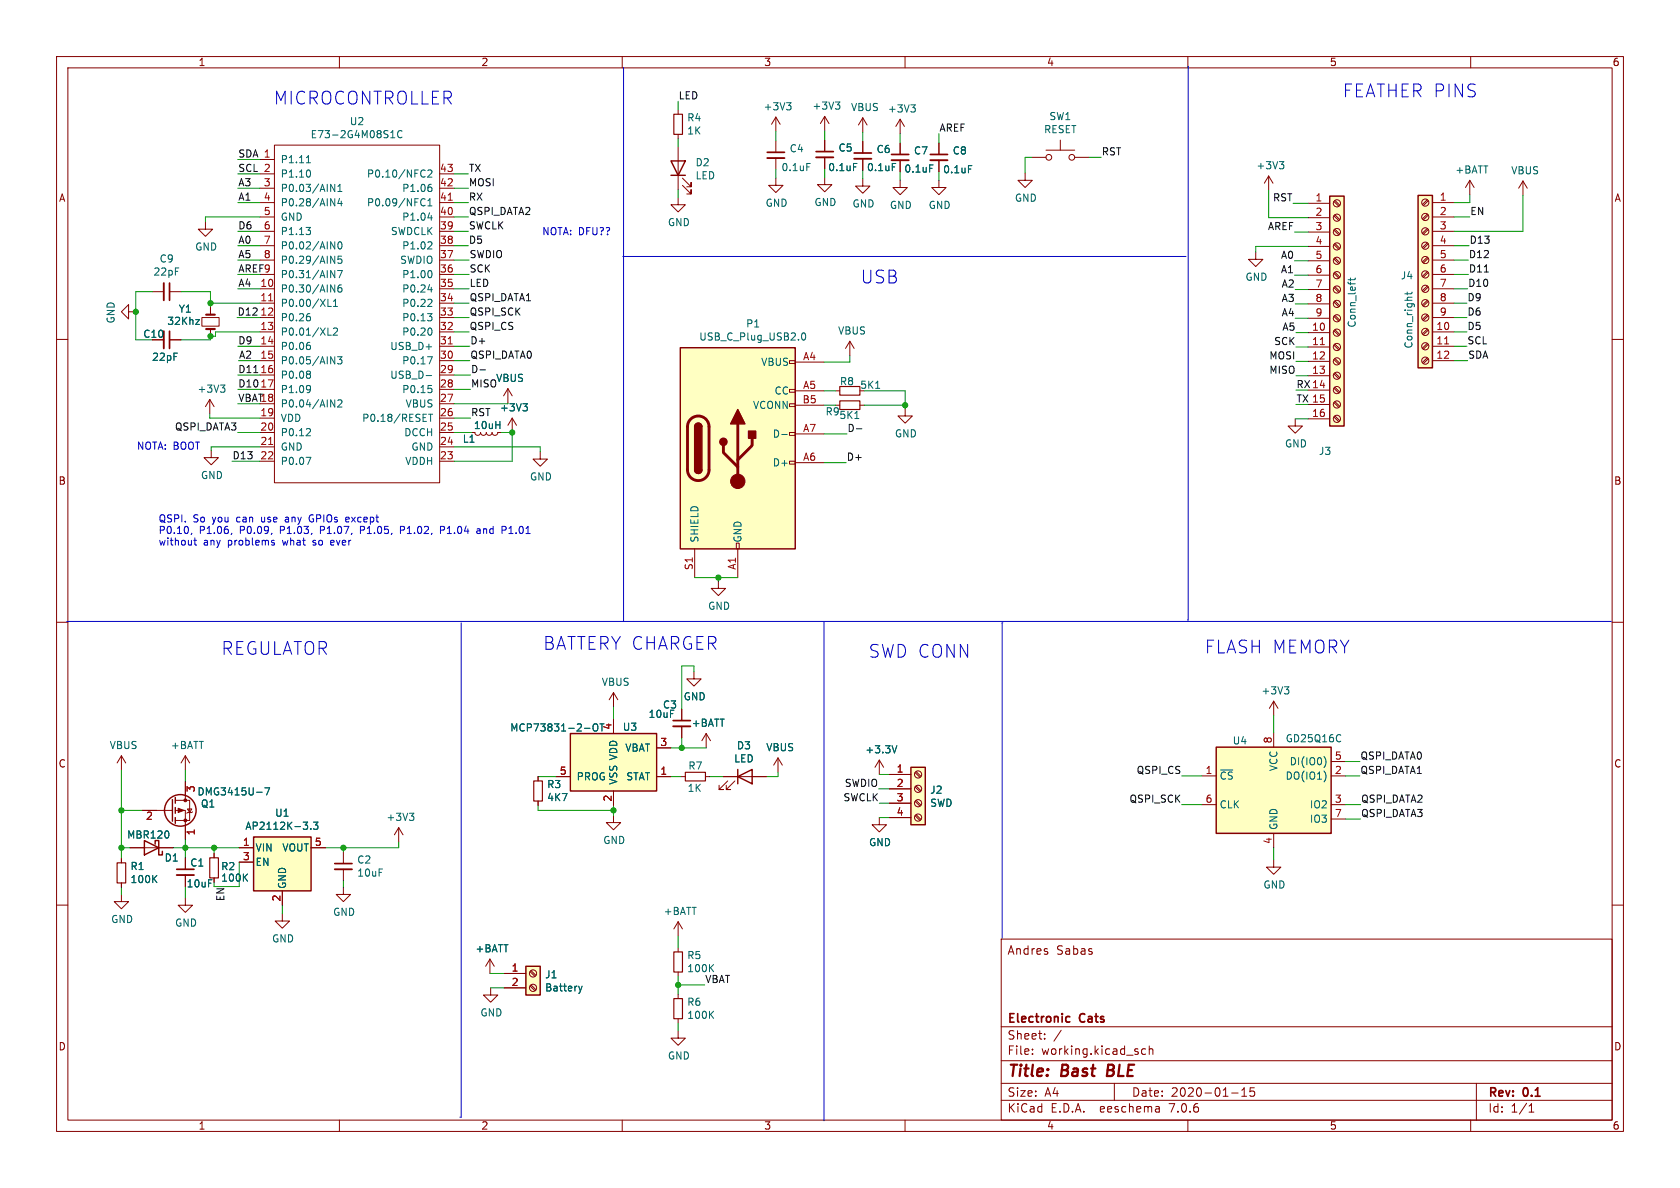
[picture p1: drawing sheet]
<svg xmlns="http://www.w3.org/2000/svg" width="297mm" height="210mm" viewBox="0 0 297 210" stroke-linecap="round" stroke-linejoin="round" font-family="sans-serif">
<defs><g id="words">
<g font-size="3.1" fill="#0000c2">
<text x="237.2" y="17.4">FEATHER PINS</text>
<text x="48.3" y="18.7">MICROCONTROLLER</text>
<text x="152" y="50.3">USB</text>
<text x="39" y="116">REGULATOR</text>
<text x="95.9" y="115.1">BATTERY CHARGER</text>
<text x="153.4" y="116.5">SWD CONN</text>
<text x="212.9" y="115.7">FLASH MEMORY</text>
</g>
<g font-size="2.8" fill="#840000">
<text x="178" y="190.9">Title:</text>
<text x="187.7" y="190.9">Bast</text>
<text x="196.6" y="190.9">BLE</text>
</g>
<g font-size="2.1" fill="#840000">
<text x="178" y="169">Andres</text>
<text x="186.7" y="169">Sabas</text>
<text x="178" y="184">Sheet:</text>
<text x="178" y="181.2">Electronic</text>
<text x="191" y="181.2">Cats</text>
<text x="178" y="186.7">File:</text>
<text x="184.1" y="186.7">working.kicad_sch</text>
<text x="178" y="196.9">KiCad</text>
<text x="178" y="194.1">Size:</text>
<text x="184.7" y="194.1">A4</text>
<text x="185.7" y="196.9">E.D.A.</text>
<text x="194.6" y="196.9">eeschema</text>
<text x="200" y="194.1">Date:</text>
<text x="207" y="196.9">7.0.6</text>
<text x="207" y="194.1">2020-01-15</text>
<text x="263" y="194.3">Rev:</text>
<text x="263" y="196.9">Id:</text>
<text x="267.1" y="196.9">1/1</text>
<text x="269.4" y="194.3">0.1</text>
</g>
<g font-size="1.8" fill="#840000">
<text x="35" y="11.9">1</text>
<text x="85" y="11.9">2</text>
<text x="135" y="11.9">3</text>
<text x="185" y="11.9">4</text>
<text x="235" y="11.9">5</text>
<text x="285" y="11.9">6</text>
<text x="10.3" y="35.9">A</text>
<text x="285.3" y="35.9">A</text>
<text x="25.2" y="59.9">C10</text>
<text x="83.7" y="76">10uH</text>
<text x="10.3" y="85.9">B</text>
<text x="285.3" y="85.9">B</text>
<text x="10.3" y="135.9">C</text>
<text x="285.3" y="135.9">C</text>
<text x="10.3" y="185.9">D</text>
<text x="285.3" y="185.9">D</text>
<text x="35" y="199.9">1</text>
<text x="85" y="199.9">2</text>
<text x="135" y="199.9">3</text>
<text x="185" y="199.9">4</text>
<text x="235" y="199.9">5</text>
<text x="285" y="199.9">6</text>
</g>
<g font-size="1.8" fill="#0f0f0f">
<text x="119.9" y="17.6">LED</text>
<text x="166" y="23.4">AREF</text>
<text x="42" y="27.9">SDA 1</text>
<text x="194.7" y="27.6">RST</text>
<text x="42" y="35.6">A1</text>
<text x="42" y="30.5">SCL 2</text>
<text x="42" y="33">A3</text>
<text x="82.8" y="30.5">TX</text>
<text x="82.8" y="33">MOSI</text>
<text x="82.8" y="35.6">RX</text>
<text x="224.9" y="35.7">RST</text>
<text x="42" y="40.6">D6</text>
<text x="82.8" y="40.6">SWCLK</text>
<text x="82.8" y="38.1">QSPI_DATA2</text>
<text x="224.1" y="40.8">AREF</text>
<text x="259.8" y="38.1">EN</text>
<text x="42" y="43.2">A0</text>
<text x="42" y="45.7">A5</text>
<text x="82.8" y="43.2">D5</text>
<text x="82.9" y="45.7">SWDIO</text>
<text x="226.4" y="45.8">A0</text>
<text x="259.6" y="45.7">D12</text>
<text x="259.7" y="43.2">D13</text>
<text x="42" y="50.8">A4</text>
<text x="42" y="48.3">AREF9</text>
<text x="82.9" y="53.3">QSPI_DATA1</text>
<text x="82.9" y="50.8">LED</text>
<text x="82.9" y="48.3">SCK</text>
<text x="226.4" y="48.4">A1</text>
<text x="226.5" y="53.5">A3</text>
<text x="226.5" y="50.9">A2</text>
<text x="259.3" y="53.3">D9</text>
<text x="259.5" y="50.8">D10</text>
<text x="259.6" y="48.3">D11</text>
<text x="41.9" y="55.9">D12</text>
<text x="82.9" y="58.4">QSPI_CS</text>
<text x="82.9" y="55.9">QSPI_SCK</text>
<text x="226.5" y="56">A4</text>
<text x="226.6" y="58.5">A5</text>
<text x="259.3" y="58.4">D5</text>
<text x="259.3" y="55.9">D6</text>
<text x="42" y="61">D9</text>
<text x="42.2" y="63.5">A2</text>
<text x="83.1" y="61">D+</text>
<text x="83.1" y="63.5">QSPI_DATA0</text>
<text x="224.3" y="63.6">MOSI</text>
<text x="225.2" y="61.1">SCK</text>
<text x="259.3" y="61">SCL</text>
<text x="259.5" y="63.5">SDA</text>
<text x="42" y="68.6">D10</text>
<text x="42" y="66">D11</text>
<text x="42" y="71.1">VBAT18</text>
<text x="45.9" y="68.6">17</text>
<text x="83.2" y="68.6">MISO</text>
<text x="83.2" y="66">D-</text>
<text x="224.3" y="66.2">MISO</text>
<text x="30.8" y="76.2">QSPI_DATA3</text>
<text x="83.2" y="73.7">RST</text>
<text x="149.7" y="76.4">D-</text>
<text x="41" y="81.3">D13</text>
<text x="149.6" y="81.5">D+</text>
<text x="200.8" y="136.9">QSPI_CS</text>
<text x="240.4" y="134.4">QSPI_DATA0</text>
<text x="240.4" y="136.9">QSPI_DATA1</text>
<text x="149" y="141.7">SWCLK</text>
<text x="149.3" y="139.2">SWDIO</text>
<text x="199.6" y="142">QSPI_SCK</text>
<text x="240.5" y="142">QSPI_DATA2</text>
<text x="240.5" y="144.5">QSPI_DATA3</text>
<text x="39.7" y="159.4" transform="rotate(-90 39.7 159.4)">EN</text>
<text x="124.6" y="173.9">VBAT</text>
</g>
<g font-size="1.8" fill="#006464">
<text x="61.7" y="22.3">U2</text>
<text x="121.4" y="21.7">R4</text>
<text x="121.4" y="24">1K</text>
<text x="134.9" y="19.7">+3V3</text>
<text x="143.5" y="19.6">+3V3</text>
<text x="150.4" y="19.8">VBUS</text>
<text x="156.9" y="20.1">+3V3</text>
<text x="184.5" y="23.7">RESET</text>
<text x="185.4" y="21.4">SW1</text>
<text x="49.5" y="29.1">P1.11</text>
<text x="54.8" y="24.6">E73-2G4M08S1C</text>
<text x="122.9" y="29.6">D2</text>
<text x="139.5" y="27.1">C4</text>
<text x="148.1" y="27">C5</text>
<text x="154.9" y="27.3">C6</text>
<text x="161.5" y="27.5">C7</text>
<text x="168.3" y="27.5">C8</text>
<text x="49.5" y="31.6">P1.10</text>
<text x="49.5" y="34.1">P0.03/AIN1</text>
<text x="64.8" y="31.6">P0.10/NFC2</text>
<text x="71" y="34.1">P1.06</text>
<text x="122.9" y="31.9">LED</text>
<text x="138.1" y="30.5">0.1uF</text>
<text x="146.3" y="30.5">0.1uF</text>
<text x="153.2" y="30.5">0.1uF</text>
<text x="159.8" y="30.7">0.1uF</text>
<text x="166.6" y="30.8">0.1uF</text>
<text x="179.3" y="35.9">GND</text>
<text x="222" y="30.1">+3V3</text>
<text x="257.2" y="30.9">+BATT</text>
<text x="267.1" y="31">VBUS</text>
<text x="49.5" y="36.7">P0.28/AIN4</text>
<text x="49.5" y="39.2">GND</text>
<text x="49.5" y="41.8">P1.13</text>
<text x="64.8" y="36.7">P0.09/NFC1</text>
<text x="69" y="41.8">SWDCLK</text>
<text x="71" y="39.2">P1.04</text>
<text x="118" y="40.2">GND</text>
<text x="135.3" y="36.8">GND</text>
<text x="143.9" y="36.6">GND</text>
<text x="150.6" y="36.9">GND</text>
<text x="157.2" y="37.1">GND</text>
<text x="164.1" y="37.1">GND</text>
<text x="28.1" y="46.6">C9</text>
<text x="34.4" y="44.5">GND</text>
<text x="49.5" y="44.3">P0.02/AIN0</text>
<text x="49.5" y="46.8">P0.29/AIN5</text>
<text x="70.6" y="46.8">SWDIO</text>
<text x="71" y="44.3">P1.02</text>
<text x="27" y="48.9">22pF</text>
<text x="49.5" y="51.9">P0.30/AIN6</text>
<text x="49.5" y="49.4">P0.31/AIN7</text>
<text x="71" y="51.9">P0.24</text>
<text x="71" y="49.4">P1.00</text>
<text x="220.1" y="49.8">GND</text>
<text x="247.5" y="49.6">J4</text>
<text x="20.5" y="57.3" transform="rotate(-90 20.5 57.3)">GND</text>
<text x="29.5" y="57.6">32Khz</text>
<text x="31.5" y="55.5">Y1</text>
<text x="49.5" y="54.5">P0.00/XL1</text>
<text x="49.5" y="57">P0.26</text>
<text x="49.5" y="59.5">P0.01/XL2</text>
<text x="71" y="59.5">P0.20</text>
<text x="71" y="57">P0.13</text>
<text x="71" y="54.5">P0.22</text>
<text x="131.8" y="58.1">P1</text>
<text x="148.1" y="59.3">VBUS</text>
<text x="239.9" y="58" transform="rotate(-90 239.9 58)">Conn_left</text>
<text x="26.8" y="64">22pF</text>
<text x="49.5" y="62.1">P0.06</text>
<text x="49.5" y="64.6">P0.05/AIN3</text>
<text x="68.9" y="62.1">USB_D+</text>
<text x="71" y="64.6">P0.17</text>
<text x="123.5" y="60.4">USB_C_Plug_USB2.0</text>
<text x="134.5" y="64.9">VBUS</text>
<text x="249.9" y="61.7" transform="rotate(-90 249.9 61.7)">Conn_right</text>
<text x="34.8" y="69.6">+3V3</text>
<text x="49.5" y="67.2">P0.08</text>
<text x="49.5" y="69.7">P1.09</text>
<text x="68.9" y="67.2">USB_D-</text>
<text x="71" y="69.7">P0.15</text>
<text x="87.6" y="67.7">VBUS</text>
<text x="136.8" y="70">CC</text>
<text x="148.4" y="68.3">R8</text>
<text x="152" y="68.9">5K1</text>
<text x="49.5" y="72.2">P0.04/AIN2</text>
<text x="49.5" y="74.8">VDD</text>
<text x="49.5" y="77.3">P0.12</text>
<text x="63.9" y="74.8">P0.18/RESET</text>
<text x="71.4" y="77.3">DCCH</text>
<text x="71.6" y="72.2">VBUS</text>
<text x="88.3" y="72.9">+3V3</text>
<text x="133" y="72.5">VCONN</text>
<text x="136.5" y="77.6">D-</text>
<text x="145.9" y="73.6">R9</text>
<text x="148.3" y="74.3">5K1</text>
<text x="158.1" y="77.5">GND</text>
<text x="49.5" y="79.9">GND</text>
<text x="49.5" y="82.4">P0.07</text>
<text x="71.5" y="82.4">VDDH</text>
<text x="72.6" y="79.9">GND</text>
<text x="81.7" y="78.5">L1</text>
<text x="136.5" y="82.7">D+</text>
<text x="227.1" y="79.3">GND</text>
<text x="233.1" y="80.6">J3</text>
<text x="35.4" y="84.9">GND</text>
<text x="93.6" y="85.1">GND</text>
<text x="123.7" y="96" transform="rotate(-90 123.7 96)">SHIELD</text>
<text x="131.3" y="96" transform="rotate(-90 131.3 96)">GND</text>
<text x="125.1" y="108">GND</text>
<text x="106.3" y="121.4">VBUS</text>
<text x="117.1" y="125.5">C3</text>
<text x="120.8" y="124">GND</text>
<text x="222.9" y="123">+3V3</text>
<text x="90.1" y="129.5">MCP73831-2-OT</text>
<text x="110" y="129.4">U3</text>
<text x="114.6" y="127.1">10uF</text>
<text x="122.2" y="128.7">+BATT</text>
<text x="217.8" y="131.8">U4</text>
<text x="227.2" y="131.4">GD25Q16C</text>
<text x="19.3" y="132.6">VBUS</text>
<text x="30.1" y="132.6">+BATT</text>
<text x="110.4" y="133.1">VBAT</text>
<text x="121.6" y="136.2">R7</text>
<text x="129.7" y="135">LED</text>
<text x="130.2" y="132.7">D3</text>
<text x="135.4" y="133">VBUS</text>
<text x="152.9" y="133.4">+3.3V</text>
<text x="226" y="136.4" transform="rotate(-90 226 136.4)">VCC</text>
<text x="227.9" y="135.5">DI(IO0)</text>
<text x="34.8" y="140.8">DMG3415U-7</text>
<text x="35.4" y="143">Q1</text>
<text x="96.6" y="139.5">R3</text>
<text x="96.6" y="141.8">4K7</text>
<text x="101.9" y="138.2">PROG</text>
<text x="109.3" y="138.8" transform="rotate(-90 109.3 138.8)">VSS VDD</text>
<text x="110.6" y="138.2">STAT</text>
<text x="121.5" y="140.2">1K</text>
<text x="164.3" y="140.5">J2</text>
<text x="164.3" y="142.8">SWD</text>
<text x="215.5" y="138">~{CS}</text>
<text x="215.5" y="143.1">CLK</text>
<text x="227.2" y="138">DO(IO1)</text>
<text x="231.5" y="143.1">IO2</text>
<text x="22.4" y="148.4">MBR120</text>
<text x="43.3" y="146.9">AP2112K-3.3</text>
<text x="48.5" y="144.6">U1</text>
<text x="68.2" y="145.3">+3V3</text>
<text x="106.5" y="149.4">GND</text>
<text x="153.5" y="149.8">GND</text>
<text x="226" y="146.8" transform="rotate(-90 226 146.8)">GND</text>
<text x="231.5" y="145.6">IO3</text>
<text x="23" y="154">R1</text>
<text x="29" y="152.5">D1</text>
<text x="33.5" y="153.4">C1</text>
<text x="39" y="154">R2</text>
<text x="45.1" y="150.7">VIN</text>
<text x="45.1" y="153.3">EN</text>
<text x="49.8" y="150.7">VOUT</text>
<text x="63.1" y="152.9">C2</text>
<text x="63.1" y="155.2">10uF</text>
<text x="23" y="156.3">100K</text>
<text x="32.9" y="157.1">10uF</text>
<text x="39" y="156.1">100K</text>
<text x="50.8" y="157.2" transform="rotate(-90 50.8 157.2)">GND</text>
<text x="117.2" y="162">+BATT</text>
<text x="223.3" y="157.3">GND</text>
<text x="19.6" y="163.4">GND</text>
<text x="30.9" y="164">GND</text>
<text x="48" y="166.8">GND</text>
<text x="58.8" y="162.1">GND</text>
<text x="84" y="168.6">+BATT</text>
<text x="96.3" y="173.2">J1</text>
<text x="121.4" y="169.7">R5</text>
<text x="121.4" y="172.1">100K</text>
<text x="84.8" y="179.9">GND</text>
<text x="96.3" y="175.5">Battery</text>
<text x="121.4" y="178">R6</text>
<text x="121.4" y="180.3">100K</text>
<text x="118" y="187.5">GND</text>
</g>
<g font-size="1.8" fill="#a90000">
<text x="46.5" y="33">3</text>
<text x="46.5" y="35.6">4</text>
<text x="77.7" y="35.6">41</text>
<text x="77.7" y="33">42</text>
<text x="77.7" y="30.5">43</text>
<text x="232.5" y="35.7">1</text>
<text x="254.4" y="35.6">1</text>
<text x="46.5" y="38.1">5</text>
<text x="46.5" y="40.6">6</text>
<text x="77.7" y="40.6">39</text>
<text x="77.7" y="38.1">40</text>
<text x="232.5" y="38.2">2</text>
<text x="232.5" y="40.8">3</text>
<text x="254.4" y="38.1">2</text>
<text x="254.4" y="40.6">3</text>
<text x="46.5" y="43.2">7</text>
<text x="46.5" y="45.7">8</text>
<text x="77.7" y="45.7">37</text>
<text x="77.7" y="43.2">38</text>
<text x="232.5" y="43.3">4</text>
<text x="232.5" y="45.8">5</text>
<text x="254.4" y="43.2">4</text>
<text x="254.4" y="45.7">5</text>
<text x="45.9" y="50.8">10</text>
<text x="45.9" y="53.3">11</text>
<text x="77.7" y="53.3">34</text>
<text x="77.7" y="50.8">35</text>
<text x="77.7" y="48.3">36</text>
<text x="232.5" y="48.4">6</text>
<text x="232.5" y="50.9">7</text>
<text x="232.5" y="53.5">8</text>
<text x="254.4" y="48.3">6</text>
<text x="254.4" y="50.8">7</text>
<text x="254.4" y="53.3">8</text>
<text x="45.9" y="55.9">12</text>
<text x="45.9" y="58.4">13</text>
<text x="77.7" y="58.4">32</text>
<text x="77.7" y="55.9">33</text>
<text x="231.9" y="58.5">10</text>
<text x="232.5" y="56">9</text>
<text x="253.8" y="58.4">10</text>
<text x="254.4" y="55.9">9</text>
<text x="45.9" y="61">14</text>
<text x="45.9" y="63.5">15</text>
<text x="77.7" y="63.5">30</text>
<text x="77.7" y="61">31</text>
<text x="141.9" y="63.8">A4</text>
<text x="231.9" y="61.1">11</text>
<text x="231.9" y="63.6">12</text>
<text x="253.8" y="61">11</text>
<text x="253.8" y="63.5">12</text>
<text x="45.9" y="66">16</text>
<text x="77.7" y="71.1">27</text>
<text x="77.7" y="68.6">28</text>
<text x="77.7" y="66">29</text>
<text x="141.8" y="71.4">B5</text>
<text x="141.9" y="68.8">A5</text>
<text x="231.9" y="66.2">13</text>
<text x="45.9" y="73.7">19</text>
<text x="45.9" y="76.2">20</text>
<text x="77.7" y="76.2">25</text>
<text x="77.7" y="73.7">26</text>
<text x="141.9" y="76.5">A7</text>
<text x="231.9" y="73.8">16</text>
<text x="45.9" y="78.7">21</text>
<text x="45.9" y="81.3">22</text>
<text x="77.7" y="81.3">23</text>
<text x="77.7" y="78.7">24</text>
<text x="141.9" y="81.5">A6</text>
<text x="122.6" y="100.9" transform="rotate(-90 122.6 100.9)">S1</text>
<text x="130.2" y="100.8" transform="rotate(-90 130.2 100.8)">A1</text>
<text x="108.2" y="129.1" transform="rotate(-90 108.2 129.1)">4</text>
<text x="116.6" y="132">3</text>
<text x="224.9" y="131.5" transform="rotate(-90 224.9 131.5)">8</text>
<text x="98.9" y="137">5</text>
<text x="116.6" y="137">1</text>
<text x="158.4" y="136.7">1</text>
<text x="213" y="136.9">1</text>
<text x="235.9" y="136.9">2</text>
<text x="235.9" y="134.4">5</text>
<text x="34.7" y="140.2" transform="rotate(-90 34.7 140.2)">3</text>
<text x="108.2" y="141.8" transform="rotate(-90 108.2 141.8)">2</text>
<text x="158.4" y="139.2">2</text>
<text x="158.4" y="141.7">3</text>
<text x="213" y="142">6</text>
<text x="235.9" y="142">3</text>
<text x="25.7" y="145.2">2</text>
<text x="34.7" y="147.8" transform="rotate(-90 34.7 147.8)">1</text>
<text x="42.9" y="149.6">1</text>
<text x="55.6" y="149.6">5</text>
<text x="158.4" y="144.3">4</text>
<text x="224.9" y="149.3" transform="rotate(-90 224.9 149.3)">4</text>
<text x="235.9" y="144.5">7</text>
<text x="42.9" y="152.1">3</text>
<text x="49.7" y="159.5" transform="rotate(-90 49.7 159.5)">2</text>
<text x="90.4" y="171.8">1</text>
<text x="90.4" y="174.4">2</text>
</g>
<g font-size="1.8" fill="#0000c2">
<text x="95.8" y="41.7">NOTA: DFU??</text>
<text x="24.1" y="79.6">NOTA: BOOT</text>
<text x="27.9" y="92.4">QSPI.</text>
<text x="27.9" y="94.5">P0.10,</text>
<text x="34.1" y="92.4">So</text>
<text x="35.2" y="94.5">P1.06,</text>
<text x="37.7" y="92.4">you</text>
<text x="42.1" y="92.4">can</text>
<text x="42.5" y="94.5">P0.09,</text>
<text x="46.7" y="92.4">use</text>
<text x="49.8" y="94.5">P1.03,</text>
<text x="51.1" y="92.4">any</text>
<text x="55.5" y="92.4">GPIOs</text>
<text x="57.1" y="94.5">P1.07,</text>
<text x="62.2" y="92.4">except</text>
<text x="64.3" y="94.5">P1.05,</text>
<text x="71.6" y="94.5">P1.02,</text>
<text x="78.9" y="94.5">P1.04</text>
<text x="85.6" y="94.5">and</text>
<text x="90.2" y="94.5">P1.01</text>
<text x="27.9" y="96.5">without</text>
<text x="35.9" y="96.5">any</text>
<text x="40.4" y="96.5">problems</text>
<text x="50.3" y="96.5">what</text>
<text x="55.8" y="96.5">so</text>
<text x="59.1" y="96.5">ever</text>
</g>
<g font-size="1.8" fill="#009600">
<text x="229.1" y="68.7">RX14</text>
<text x="229.1" y="71.2">TX 15</text>
</g>
</g></defs>
<g fill="none" stroke="#840000" stroke-width=".18">
<path d="M10 10h277v190h-277zM12 12h273v186h-273zM60 10v2M110 10v2M119.9 19.4v.8M160 10v2M210 10v2M260 10v2M36.3 39.2v1.3h1.3l-1.3 1.3-1.2-1.3h1.2M46 35.8h2.5M46 38.4h2.5M46 28.2h2.5"/>
<path d="M46 30.7h2.5M46 33.3h2.5M48.5 25.7h29.2v59.6h-29.2zM77.7 35.8h2.6M77.7 38.4h2.6M77.7 30.7h2.6M77.7 33.3h2.6M119.9 34.9v1.3h1.3l-1.3 1.3-1.3-1.3h1.3M119.9 23.7v.8M119.9 25.9v7.6M120.6 32.8l1.6 1.5v-.8v.8h-.8M120.6 31.5l1.6 1.5v-.7v.7h-.8"/>
<path d="M137.2 31.5v1.3h1.2l-1.2 1.2-1.3-1.2h1.3M137.2 20.7l-.8 1.3M137.2 20.7v2.5M137.2 24.9v2M137.2 27.9v2.1M137.2 20.7l.7 1.3M145.8 31.4v1.2h1.3l-1.3 1.3-1.3-1.3h1.3M145.8 20.6l-.8 1.2M145.8 20.6v2.5M145.8 24.8v2M145.8 27.8v2M145.8 20.6l.8 1.2"/>
<path d="M152.5 31.6v1.3h1.3l-1.3 1.3-1.2-1.3h1.2M152.5 20.8l-.7 1.3M152.5 20.8v2.6M152.5 25v2.1M152.5 28.1v2M152.5 20.8l.8 1.3M159.1 31.9v1.2h1.3l-1.3 1.3-1.2-1.3h1.2M159.1 21.1v2.5M159.1 25.3v2M159.1 28.3v2.1M159.1 21.1l-.7 1.3M159.1 21.1l.8 1.3"/>
<path d="M166 31.9v1.2h1.3l-1.3 1.3-1.3-1.3h1.3M166 25.3v2M166 28.3v2.1M181.2 30.6v1.3h1.3l-1.3 1.2-1.2-1.2h1.2M182.4 27.8h2.5M184.9 26.5h5.1M187.5 24.8v1.7M190 27.8h2.5M224.3 31.1l-.8 1.3M224.3 31.1v2.6M224.3 31.1l.7 1.3M231.3 35.9h3.8"/>
<path d="M231.3 38.5h3.8M235.8 38.2l.9 .8M235.8 35.6l.9 .8M236 38l.9 .8M236 35.4l.9 .9M252.3 37.8l-.8 .9M252.3 35.3l-.8 .8M252.5 38l-.9 .9M252.5 35.5l-.9 .8M253.2 35.8h3.8M253.2 38.4h3.8M259.8 31.9l-.7 1.2"/>
<path d="M259.8 31.9v2.5M259.8 31.9l.8 1.2M269.2 32l-.7 1.3M269.2 32v2.5M269.2 32l.8 1.3M10 60h2M22.7 55.1v-1.3l-1.2 1.3 1.2 1.3v-1.3h1.3M26.9 51.6h2.1M30 51.6h2M35.7 56.1h3v1.6h-3zM37.2 54.4v1.2M37.2 58.2v1.2"/>
<path d="M46 58.7h2.5M46 40.9h2.5M46 43.4h2.5M46 46h2.5M46 48.5h2.5M46 51.1h2.5M46 53.6h2.5M46 56.1h2.5M77.7 58.7h2.6M77.7 40.9h2.6M77.7 43.4h2.6M77.7 46h2.6"/>
<path d="M77.7 48.5h2.6M77.7 51.1h2.6M77.7 53.6h2.6M77.7 56.1h2.6M222 44.6v1.2h1.3l-1.3 1.3-1.3-1.3h1.3M231.3 58.8h3.8M231.3 41h3.8M231.3 43.6h3.8M231.3 46.1h3.8M231.3 48.6h3.8M231.3 51.2h3.8M231.3 53.7h3.8"/>
<path d="M231.3 56.3h3.8M235.8 58.5l.9 .8M235.8 55.9l.9 .9M235.8 53.4l.9 .8M235.8 50.9l.9 .8M235.8 48.3l.9 .8M235.8 45.8l.9 .8M235.8 43.2l.9 .9M235.8 40.7l.9 .8M236 58.3l.9 .8M236 55.8l.9 .8M236 53.2l.9 .9"/>
<path d="M236 50.7l.9 .8M236 48.1l.9 .9M236 45.6l.9 .8M236 43.1l.9 .8M236 40.5l.9 .9M252.3 58.2l-.8 .8M252.3 55.6l-.8 .9M252.3 53.1l-.8 .8M252.3 50.5l-.8 .9M252.3 48l-.8 .8M252.3 45.5l-.8 .8M252.3 42.9l-.8 .9"/>
<path d="M252.3 40.4l-.8 .8M252.5 58.3l-.9 .9M252.5 55.8l-.9 .8M252.5 53.3l-.9 .8M252.5 50.7l-.9 .9M252.5 48.2l-.9 .8M252.5 45.6l-.9 .9M252.5 43.1l-.9 .8M252.5 40.6l-.9 .8M253.2 58.7h3.8M253.2 40.9h3.8M253.2 43.4h3.8"/>
<path d="M253.2 46h3.8M253.2 48.5h3.8M253.2 51.1h3.8M253.2 53.6h3.8M253.2 56.1h3.8M285 60h2M30 60.1h2M37.1 70.6l-.8 1.3M37.1 70.6v2.6M37.1 70.6l.7 1.3M37.3 79.6v1.3h1.3l-1.3 1.3-1.2-1.3h1.2M46 76.5h2.5"/>
<path d="M46 61.2h2.5M46 63.8h2.5M46 66.3h2.5M46 68.8h2.5M46 71.4h2.5M46 73.9h2.5M46 79h2.5M77.7 76.5h2.6M77.7 61.2h2.6M77.7 63.8h2.6M77.7 66.3h2.6M77.7 68.8h2.6"/>
<path d="M77.7 71.4h2.6M77.7 73.9h2.6M77.7 79h2.6M83.9 76.5l.2 .3 .3 .2 .4-.2 .2-.3 .1 .3 .4 .2 .3-.2 .2-.3 .1 .3 .4 .2 .3-.2 .2-.3 .1 .3 .4 .2 .4-.2 .1-.3h.5M89.8 68.7l-.8 1.3M89.8 68.7v2.5M89.8 68.7l.8 1.3M90.6 73.9l-.8 1.3M90.6 73.9v2.6M90.6 73.9l.7 1.3M95.5 79.9v1.3h1.3l-1.3 1.2-1.3-1.2h1.3M139.6 76.5h1v.5h-1z"/>
<path d="M139.6 71.4h1v.5h-1zM139.6 68.8h1v.5h-1zM139.6 63.8h1v.5h-1zM140.6 64h5.1M140.6 69.1h5.1M140.6 76.7h5.1M140.6 71.6h5.1M147.7 69.1h.8M147.7 71.6h.8M150.2 60.3l-.7 1.3M150.2 60.3v2.6M150.2 60.3l.8 1.3"/>
<path d="M152 71.6h.8M160 72.3v1.2h1.3l-1.3 1.3-1.3-1.3h1.3M229 74v1.3h1.3l-1.3 1.3-1.3-1.3h1.3M231.3 61.3h3.8M231.3 63.9h3.8M231.3 66.4h3.8M231.3 69h3.8M231.3 71.5h3.8M231.3 74h3.8M235.8 73.7l.9 .8M235.8 71.2l.9 .8M235.8 68.6l.9 .9"/>
<path d="M235.8 66.1l.9 .8M235.8 63.6l.9 .8M235.8 61l.9 .8M236 73.5l.9 .9M236 71l.9 .8M236 68.5l.9 .8M236 65.9l.9 .9M236 63.4l.9 .8M236 60.8l.9 .9M252.3 63.2l-.8 .9M252.3 60.7l-.8 .8M252.5 63.4l-.9 .9"/>
<path d="M252.5 60.9l-.9 .8M253.2 61.2h3.8M253.2 63.8h3.8M46 81.5h2.5M77.7 81.5h2.6M122.8 97v5.1M130.2 96h.5v1h-.5zM130.4 97v5.1M139.6 81.5h1v.5h-1zM140.6 81.8h5.1M10 110h2M122.7 118.7v1.3h1.3l-1.3 1.3-1.3-1.3h1.3"/>
<path d="M127 102.7v1.3h1.3l-1.3 1.3-1.3-1.3h1.3M285 110h2M21.5 133.6l-.8 1.3M21.5 133.6v2.5M21.5 133.6l.7 1.3M32.8 133.6v2.5M32.8 138.2v3.3M32.8 133.6l-.8 1.3M32.8 133.6l.7 1.3M95.1 137.3v.7M98.3 137.3h2.5M108.5 122.4l-.8 1.3"/>
<path d="M108.5 122.4v2.6M108.5 127.1v2.6M108.5 139.8v2.6M108.5 122.4l.7 1.3M116.1 137.3h2.5M116.1 132.2h2.5M120.4 137.3h.8M120.5 125.3v2.1M120.5 128.4v2M124.7 137.3h.8M124.8 129.7l-.7 1.2M124.8 129.7v2.5"/>
<path d="M124.8 129.7l.8 1.2M127.9 137.3h7.6M128.7 138l-1.6 1.6h.8h-.8v-.8M129.9 138l-1.5 1.6h.8h-.8v-.8M137.5 134l-.7 1.3M137.5 134v2.5M137.5 134l.8 1.3M155.4 134.4l-.7 1.2M155.4 134.4v2.5M155.4 134.4l.8 1.2M157.2 136.9h3.8M157.2 139.4h3.8"/>
<path d="M161.8 139.1l.8 .9M161.8 136.6l.8 .8M162 138.9l.8 .9M162 136.4l.8 .8M212.5 137.2h2.5M225.2 124l-.8 1.2M225.2 124v2.5M225.2 129.5v2.6M225.2 124l.7 1.2M235.3 137.2h2.6M235.3 134.6h2.6M10 160h2"/>
<path d="M21.5 158.1v1.3h1.2l-1.2 1.3-1.3-1.3h1.3M21.5 151.8v.7M21.5 156.1v.7M23 149.9h7.6M25.1 143.3h5.4M31 143.3h1.8v5M31 141.5h2.5v3.5h-2.5M32.8 158.8v1.2h1.2l-1.2 1.3-1.3-1.3h1.3M32.8 151.6v2.1M32.8 154.7v2M33.1 143h.8l-.4 .6zM34 143.5l-.1 .1h-.8l-.1 .2"/>
<path d="M37.8 150.9v.7M37.8 155.2v.8M42.3 149.9h2.5M42.3 152.4h2.5M49.9 157.5v2.5M55 149.9h2.5M60.7 156.8v1.3h1.3l-1.3 1.3-1.3-1.3h1.3M60.7 150.6v2.1M60.7 153.7v2M70.5 146.3l-.8 1.3M70.5 146.3v2.5M70.5 146.3l.7 1.3"/>
<path d="M95.1 141.6v.8M108.5 144.1v1.3h1.2l-1.2 1.3-1.3-1.3h1.3M155.4 144.5v1.3h1.3l-1.3 1.3-1.2-1.3h1.2M157.2 142h3.8M157.2 144.5h3.8M161.8 144.2l.8 .8M161.8 141.7l.8 .8M162 144l.8 .9M162 141.5l.8 .8M212.5 142.2h2.5M225.2 152v1.3h1.2l-1.2 1.3-1.3-1.3h1.3M225.2 147.3v2.6"/>
<path d="M235.3 142.2h2.6M235.3 144.8h2.6M285 160h2M49.9 161.5v1.3h1.3l-1.3 1.3-1.3-1.3h1.3M86.6 169.5l-.7 1.3M86.6 169.5v2.6M86.6 169.5l.8 1.3M86.7 174.6v1.3h1.3l-1.3 1.3-1.2-1.3h1.2M89.2 172.1h3.8M89.2 174.6h3.8M93.7 174.3l.9 .8M93.7 171.8l.9 .8"/>
<path d="M93.9 174.1l.8 .9M93.9 171.6l.8 .8M119.9 162.9v2.6M119.9 167.5v.8M119.9 171.8v.8M119.9 175.8v.7M119.9 162.9l-.8 1.3M119.9 162.9l.7 1.3M177 166h108v32h-108zM60 198v2M110 198v2M119.9 182.2v1.3h1.3l-1.3 1.3-1.3-1.3h1.3"/>
<path d="M119.9 180.1v.7M160 198v2M177 194.5h108M177 191.5h108M177 187.5h108M177 181.5h108M182.5 186.3v.1M182.5 185.5v.1M184.7 183.6v.1M184.7 182.8v.1M187.6 182.1l-1.3 2M197 191.5v3"/>
<path d="M202.5 185.5l-.4-.1-.3 .3v.4l.2 .2h.5M203.2 185.5l.2-.1 .3 .1 .1 .9M203.2 184.9v1.5M204.9 195.7l.1 .9M205 196.5l-.2 .1M205 196h-.2M210 198v2M217.7 193.2h1.2M219.5 193.8h.9M219.5 192.7l.5-.4v1.5M221.7 192.3h-.7v.7l.2-.1h.5l.1 .3-.1 .5-.2 .1-.5-.1M260 198v2"/>
<path d="M261 191.5v6.5M270.3 196.6h.9M270.3 195.5l.4-.4v1.5"/>
<circle cx="185.4" cy="27.8" r=".51"/>
<circle cx="189.5" cy="27.8" r=".51"/>
<circle cx="236.3" cy="38.5" r=".63"/>
<circle cx="236.3" cy="35.9" r=".63"/>
<circle cx="252" cy="38.4" r=".63"/>
<circle cx="252" cy="35.8" r=".63"/>
<circle cx="236.3" cy="58.8" r=".63"/>
<circle cx="236.3" cy="43.6" r=".63"/>
<circle cx="236.3" cy="41" r=".63"/>
<circle cx="236.3" cy="51.2" r=".63"/>
<circle cx="236.3" cy="48.6" r=".63"/>
<circle cx="236.3" cy="46.1" r=".63"/>
<circle cx="236.3" cy="56.3" r=".63"/>
<circle cx="236.3" cy="53.7" r=".63"/>
<circle cx="252" cy="51.1" r=".63"/>
<circle cx="252" cy="56.1" r=".63"/>
<circle cx="252" cy="46" r=".63"/>
<circle cx="252" cy="58.7" r=".63"/>
<circle cx="252" cy="48.5" r=".63"/>
<circle cx="252" cy="53.6" r=".63"/>
<circle cx="252" cy="43.4" r=".63"/>
<circle cx="252" cy="40.9" r=".63"/>
<circle cx="236.3" cy="61.3" r=".63"/>
<circle cx="236.3" cy="71.5" r=".63"/>
<circle cx="236.3" cy="69" r=".63"/>
<circle cx="236.3" cy="63.9" r=".63"/>
<circle cx="236.3" cy="66.4" r=".63"/>
<circle cx="236.3" cy="74" r=".63"/>
<circle cx="252" cy="63.8" r=".63"/>
<circle cx="252" cy="61.2" r=".63"/>
<circle cx="162.3" cy="139.4" r=".63"/>
<circle cx="162.3" cy="136.9" r=".63"/>
<circle cx="162.3" cy="142" r=".63"/>
<circle cx="162.3" cy="144.5" r=".63"/>
<circle cx="94.2" cy="174.6" r=".63"/>
<circle cx="94.2" cy="172.1" r=".63"/>
</g>
<path d="M195.9 188.2l-.2 2h.7" fill="none" stroke="#840000" stroke-width=".4"/>
<path d="M135.6 26.9h3.1M144.3 26.8h3M151 27.1h3.1M157.6 27.3h3.1M164.5 27.3h3M30 50v3.1M30 58.5v3.1M119 127.4h3M31.2 153.7h3.1M59.2 152.7h3M188.7 179.7l.4 .1M189.1 180.6l-.4 .1" fill="none" stroke="#840000" stroke-width=".3"/>
<g fill="#ffffc2" stroke="#ffffc2" stroke-width=".18">
<path d="M120.3 61.5h20.3v35.5h-20.3z"/>
<path d="M93 170.8h2.5v5.1h-2.5z"/>
<path d="M250.7 34.5h2.5v30.5h-2.5z"/>
<path d="M161 135.6h2.6v10.2h-2.6z"/>
<path d="M44.8 148h10.2v9.5h-10.2z"/>
<path d="M215 132.1h20.3v15.2h-20.3z"/>
<path d="M100.8 129.7h15.3v10.1h-15.3z"/>
<path d="M235.1 34.7h2.5v40.6h-2.5z"/>
</g>
<g fill="none" stroke="#840000" stroke-width=".25">
<path d="M118.6 28.4h2.6l-1.3 2.6zM118.6 31h2.6M235.1 34.7h2.5v40.6h-2.5zM250.7 34.5h2.5v30.5h-2.5zM120.3 61.5h20.3v35.5h-20.3zM122.8 75.4a.64 .64 0 0 1 .6-.6 .64 .64 0 0 1 .7 .6M122.8 83.1a.64 .64 0 0 0 .6 .6 .64 .64 0 0 0 .7-.6M100.8 129.7h15.3v10.1h-15.3zM130.4 137.3l2.6-1.3v2.6zM130.4 136v2.6M161 135.6h2.6v10.2h-2.6zM215 132.1h20.3v15.2h-20.3z"/>
<path d="M25.5 148.6l2.6 1.3-2.6 1.2zM27.4 149.2v-.6h.7v2.5h.6v-.6M30.5 141.4v3.8M31 141v1M31 142.7v1.1M31 144.5v1M44.8 148h10.2v9.5h-10.2zM93 170.8h2.5v5.1h-2.5z"/>
<circle cx="31.9" cy="143.3" r="2.79"/>
</g>
<path d="M122.1 74.1a1.9 1.9 0 0 1 2.1-.4 1.9 1.9 0 0 1 1.1 1.7v7.7a1.91 1.91 0 0 1-1.9 1.9 1.91 1.91 0 0 1-1.9-1.9v-7.8l.2-.7zM127.9 78.7v1.3l2.5 2.6M130.4 74.9v10.2M133 77.5v1.2l-2.6 2.6" fill="none" stroke="#840000" stroke-width=".51"/>
<g fill="#840000" stroke="#840000" stroke-width=".25">
<path d="M122.8 83.1h1.3a.64 .64 0 0 1-.7 .6 .64 .64 0 0 1-.6-.6z"/>
<path d="M122.8 75.4h1.3v7.7h-1.3z"/>
<path d="M123 75a.64 .64 0 0 1 .7-.1 .64 .64 0 0 1 .4 .5h-1.3z"/>
<path d="M130.4 72.4l1.3 2.5h-2.5z"/>
<path d="M132.3 76.2h1.3v1.3h-1.3z"/>
<circle cx="127.9" cy="78.1" r=".63"/>
</g>
<g fill="#840000" stroke="#840000" stroke-width=".18">
<path d="M31.5 142.9l1 .4-1 .3z"/>
<circle cx="130.4" cy="85.1" r="1.27"/>
<circle cx="32.8" cy="145" r=".25"/>
<circle cx="32.8" cy="141.5" r=".25"/>
</g>
<g fill="none" stroke="#006464" stroke-width=".18">
<path d="M139.1 18.2h.7l-.4 .4M139.6 18.6l.2 .3v.3l-.2 .2M147.7 18h.8l-.4 .5M148.2 18.5l.3 .3v.3l-.3 .2M161 18.5h.8l-.4 .5M161.6 19l.2 .3v.3l-.2 .2M54.2 28.8h.7M54.4 27.7l.1-.2v1.3M54.6 30a.79 .79 0 0 1 0 1.3M58.5 32.6l.7 1.3v-1.3M58.5 35.1l.7 1.3v-1.3M59.7 33.9h.8"/>
<path d="M59.7 32.9l.4-.3v1.3M60 35.1l-.3 .9h.8M60.3 35.5v.9M69.1 24.4h.7M69.3 23.3l.1-.2v1.3M71.1 23.2a.6 .6 0 0 0-.9 .4 .6 .6 0 0 0 .6 .8l.3-.2M74.6 35.2l.3-.1 .3 .1M74.9 30l.3 .2M75.2 36.3l-.3 .1-.3-.1M75.2 31.2l-.3 .1M75.6 30.2l.5-.2 .3 .4-.8 .9h.8M75.6 38.5h.8"/>
<path d="M75.6 36.4h.8M75.6 35.5l.4-.4v1.3M76 32.6h.2M76.1 33.1l.3 .2v.3l-.3 .3M76.2 38.1v.8M142.6 28.9h.6M150.9 28.9h.6M157.7 28.9h.7M164.4 29.2h.6M171.2 29.3h.6M226.2 28.6h.8l-.5 .5M226.7 29.1l.3 .2v.3l-.3 .2"/>
<path d="M34.6 56.5h.7l-.7 .8h.7M54.1 40.2h.8l-.4 .5M54.5 55.4h.3M54.6 55.9l.3 .3v.3l-.3 .2M54.6 40.7l.3 .2v.3l-.3 .3M58 54.2h.6M58 59.3h.6M58.5 50.4l.7 1.2v-1.2M58.5 42.7l.7 1.3v-1.3M58.5 45.3l.7 1.3v-1.3M58.5 47.8l.7 1.3v-1.3M58.9 54.2h.8"/>
<path d="M58.9 53.3l.4-.4v1.3M58.9 58.1l.5-.1 .3 .3-.8 1h.8M59.7 47.8h.8l-.5 1.3M59.9 42.9l.1-.2a.68 .68 0 0 1 .5 .7 .68 .68 0 0 1-.5 .6l-.1-.1-.2-.4zM60.3 50.4h-.3a.86 .86 0 0 0 0 1.2l.4-.1 .1-.4-.3-.3-.3 .1-.2 .2M60.4 45.3h-.6l-.1 .6 .2-.1h.4l.2 .2-.1 .4-.2 .2-.5-.2M75.6 55.4h.8l-.5 .5M75.6 51.2h.8M76.1 47.8a.79 .79 0 0 1 0 1.3M76.1 58a.79 .79 0 0 1 0 1.3M76.1 52.9l.3 .2-.1 .3-.7 .8h.8M76.1 42.7l.3 .3-.1 .3-.7 .7h.8"/>
<path d="M76.1 55.9l.3 .3v.3l-.3 .2M76.2 50.8v.8M141.9 58.9l.1-.1a.68 .68 0 0 1 .4 .7 .68 .68 0 0 1-.4 .6 .84 .84 0 0 1-.1-1.2zM238.7 49.1v.5M239.6 49.1l-.2 .3h-1.1M248.8 51.6v.5M249.6 51.6l-.2 .3h-1M39 68.1h.8l-.5 .5M39.5 68.6l.3 .2v.3l-.3 .2M54.5 60.5h.3M54.6 61l.3 .2v.4l-.3 .2M54.6 65.6l.3 .2-.3 .3 .3 .3v.2l-.3 .3"/>
<path d="M54.6 68.1l.2 .2a1.03 1.03 0 0 1-.2 1.1M54.6 75.8l.3 .2-.1 .3-.7 .7h.8M54.9 68.7l-.3 .2M58.5 63.1l.7 1.2v-1.2M58.5 70.7l.7 1.3v-1.3M59.7 63.1h.8l-.5 .4 .4 .2v.5l-.2 .1-.5-.1M59.7 70.8l.5-.1 .3 .3-.8 1h.8M75.3 66.4h1M75.6 63.1h.8l-.5 1.2M75.7 68.1h.6M75.8 73.2h.7M76.1 73.2v1.3"/>
<path d="M76.1 68.6l.3 .3v.3l-.3 .2M92.4 71.4h.8l-.4 .5M93 71.9l.2 .2v.3l-.2 .2M138.2 76.8h1M151.1 74h.7M154.8 68.7h.7M54.1 80.8h.9l-.6 1.3M46.8 139.3h.9l-.6 1.2M103.3 128.7h1M104.9 128.1l.2-.1a.43 .43 0 0 1 .6 .4v.4a.42 .42 0 0 1-.4 .4 .42 .42 0 0 1-.5-.4zM106.1 128h.7M158.6 131.8l-.5 1.3"/>
<path d="M227.1 121.4h.8l-.5 .5M227.6 121.9l.3 .2v.3l-.3 .3M234.1 133.8a1.49 1.49 0 0 1 0 1.8M234.4 136.8v.9M237 129.9v.1M237 131v.1M27.2 155.3l.5 .7M27.7 154.8l-.7 .7M29.8 147.1v.8M43.2 155l.6 .8M43.8 154.5l-.8 .7M45.4 140h.9"/>
<path d="M53.6 145.3h.8l-.4 .5M54.3 145.9v.6M54.9 146.5v.1M55.4 145.3h.8l-.4 .5 .3 .1v.6l-.1 .1-.6-.1M72.4 143.8h.8l-.5 .4M72.9 144.2l.3 .3v.3l-.3 .2M102.3 174.3l.3 .9M102.6 175.2l-.2 .3M102.9 174.3l-.3 .9M125.6 171l.6 .8M125.6 179.3l.6 .7M126.2 170.5l-.8 .7"/>
<path d="M126.2 178.8l-.8 .7"/>
</g>
<path d="M119.1 20.2h1.5v3.5h-1.5zM148.5 68.3h3.5v1.6h-3.5zM148.5 70.9h3.5v1.5h-3.5zM94.4 138h1.5v3.6h-1.5zM121.2 136.5h3.5v1.5h-3.5zM20.7 152.5h1.5v3.6h-1.5zM37.1 151.6h1.5v3.6h-1.5zM119.1 168.3h1.5v3.5h-1.5zM119.1 176.5h1.5v3.6h-1.5z" fill="none" stroke="#840000" stroke-width=".2"/>
<path d="M135.6 27.9h3.1M144.3 27.8h3M151 28.1h3.1M157.6 28.3h3.1M164.5 28.3h3M29 50v3.1M29 58.5v3.1M119 128.4h3M31.2 154.7h3.1M59.2 153.7h3" fill="none" stroke="#840000" stroke-width=".33"/>
<path d="M79.2 35.4h.8M47.5 53.2h.7M47.5 78.6h.7M79.2 60.8h.8M233.4 60.9h.7M255.4 60.8h.7" fill="none" stroke="#a90000" stroke-width=".18"/>
<path d="M36.4 55.6h1.6M36.4 58.2h1.6" fill="none" stroke="#840000" stroke-width=".38"/>
<path d="M262.4 48.1h.7M44.9 65.9h.7M84.9 65.4h.9M151.4 75.8h1" fill="none" stroke="#0f0f0f" stroke-width=".18"/>
<g fill="none" stroke="#0000c2" stroke-width=".18">
<path d="M110.2 11.9v98M210.1 11.7v97.9h-.2M110.1 45.3h99.6M33.9 94.3l-.1 .2M34.3 95.5h.5M34.5 95.1v1.1l.3 .2M41 94.3l-.1 .2M48.2 95.5l.3 .1M48.2 95.9l.3 .1v.2l-.1 .2h-.3M50.6 91.4l-.1 .1M50.6 91.8l-.2 .2 .2 .3M55.1 91a.68 .68 0 0 0-.5 .6 .68 .68 0 0 0 .5 .7"/>
<path d="M58.6 95.5l-.1 .2v.5l.1 .2M59.1 95.8l-.6 .1M61.3 91.4l.4 .1M61.7 92.2l-.4 .1M61.7 91.7l-.6 .1M63.7 93v1.3M63.7 93.7h.5M70.8 93.7h.5M71.3 93h-.5v1.3M78.5 93.7h-.6M78.5 93.1l-.6-.1v1.3M84.3 93.5h.5l.1 .8"/>
<path d="M84.9 93.8h-.4l-.2 .2 .2 .3h.4M88.8 93h.4l.3 .3-.1 .4h-.6M11.8 109.9h273.1M81.5 110.1v87.4h-.2M145.7 110v88.1M177.3 110.1h-.1v55.8"/>
</g>
<g fill="none" stroke="#009600" stroke-width=".18">
<path d="M119.9 17.9v1.5M42 30.7h4M42 33.3h4M42 35.8h4M42 28.2h4M46 38.4h-9.7v.8M80.3 30.7h2.5M80.3 33.3h2.5M80.3 35.8h2.5M80.3 38.4h2.5M119.9 24.5v1.4M119.9 33.5v1.4"/>
<path d="M137.2 23.2v1.7M137.2 30v1.5M145.8 23.1v1.7M145.8 29.8v1.6M152.5 23.4v1.6M152.5 30.1v1.5M159.1 23.6v1.7M159.1 30.4v1.5M166 23.6v1.7M166 30.4v1.5M182.4 27.8h-1.2v2.8M192.5 27.8h2.2"/>
<path d="M224.3 33.7v4.8h7M228.6 35.9h2.7M257 38.4h2.8M259.8 34.4v1.4h-2.8M269.2 34.5v6.4h-12.2M26.9 51.6h-2.9v8.5h2.9M32 51.6h5.2v2.8M37.2 53.6h8.8M41.9 56.1h4.1M42 40.9h4M42 43.4h4M42 46h4"/>
<path d="M42 51.1h4M42 48.5h4M46 58.7h-7.9v.7h-.9v.7h-5.2M80.3 40.9h2.5M80.3 43.4h2.5M80.3 53.6h2.6M80.3 46h2.6M80.3 51.1h2.6M80.3 48.5h2.6M80.3 58.7h2.6M80.3 56.1h2.6M228.9 46.1h2.4"/>
<path d="M228.9 41h2.4M228.9 48.6h2.4M229 53.7h2.3M229 51.2h2.3M229 56.3h2.3M229.1 58.8h2.2M231.3 43.6h-9.3v1M257 43.4h2.7M257 53.6h2.3M257 46h2.6M257 51.1h2.5M257 48.5h2.6"/>
<path d="M257 58.7h2.3M257 56.1h2.3M37.1 73.2v.7h8.9M42 76.5h4M42 68.8h4M42 66.3h4M42 71.4h4M42 61.2h4M42.2 63.8h3.8M46 79h-8.7v.6M80.3 76.5h3.1M80.3 79h15.2v.9"/>
<path d="M80.3 73.9h2.9M80.3 68.8h2.9M80.3 66.3h2.9M80.3 71.4h9.5M80.3 63.8h2.8M80.3 61.2h2.8M88.5 76.5h2.1v5h-10.3M145.7 69.1h2M145.7 71.6h2M145.7 76.7h4M150.2 62.9v1.1h-4.5M152.8 69.1h7.2v3.2"/>
<path d="M152.8 71.6h7.2M229 74h2.3M229.1 61.3h2.2M229.1 63.9h2.2M229.1 66.4h2.2M257 63.8h2.5M257 61.2h2.3M41 81.5h5M145.7 81.8h3.9M122.7 118.7v-1h-2.2v7.6M122.8 102.1h7.6M127 102.1v.6"/>
<path d="M21.5 136.1v15.7M32.8 136.1v2.1M95.1 137.3h3.2M108.5 125v2.1M118.6 137.3h1.8M118.6 132.2h6.2M120.5 130.4v1.8M125.5 137.3h2.4M137.5 136.5v.8h-2M155.3 139.4h1.9M155.4 136.9h1.8M208.9 137.2h3.6"/>
<path d="M225.2 126.5v3M237.9 134.6h2.5M237.9 137.2h2.5M21.5 149.9h1.5M21.5 143.3h3.6M21.5 156.8v1.3M30.6 149.9h11.7M32.8 148.3v3.3M32.8 156.7v2.1M37.8 149.9v1M42.3 152.4v4.3h-4.5v-.7M60.7 149.9v.7"/>
<path d="M60.7 155.7v1.1M70.5 148.8v1.1h-13M95.1 142.4v.9h13.4M108.5 142.4v1.7M155.4 142h1.8M155.4 144.5h1.8M208.9 142.2h3.6M225.2 149.9v2.1M237.9 142.2h2.6M237.9 144.8h2.6M49.9 160v1.5M86.6 172.1h2.6"/>
<path d="M86.7 174.6h2.5M119.9 165.5v2M119.9 172.6v3.2M119.9 174.1h4.7M119.9 180.8v1.4"/>
</g>
<g fill="#009600" stroke="#009600" stroke-width=".18">
<circle cx="160" cy="71.6" r=".46"/>
<circle cx="90.6" cy="76.5" r=".46"/>
<circle cx="127" cy="102.1" r=".46"/>
<circle cx="60.7" cy="149.9" r=".46"/>
<circle cx="108.5" cy="143.3" r=".46"/>
<circle cx="120.5" cy="132.2" r=".46"/>
<circle cx="119.9" cy="174.1" r=".46"/>
<circle cx="37.2" cy="53.6" r=".46"/>
<circle cx="37.2" cy="59.4" r=".46"/>
<circle cx="21.5" cy="149.9" r=".46"/>
<circle cx="21.5" cy="143.3" r=".46"/>
<circle cx="32.8" cy="149.9" r=".46"/>
<circle cx="37.8" cy="149.9" r=".46"/>
<circle cx="24" cy="55.1" r=".46"/>
</g>
<use href="#words"/>
</svg>
